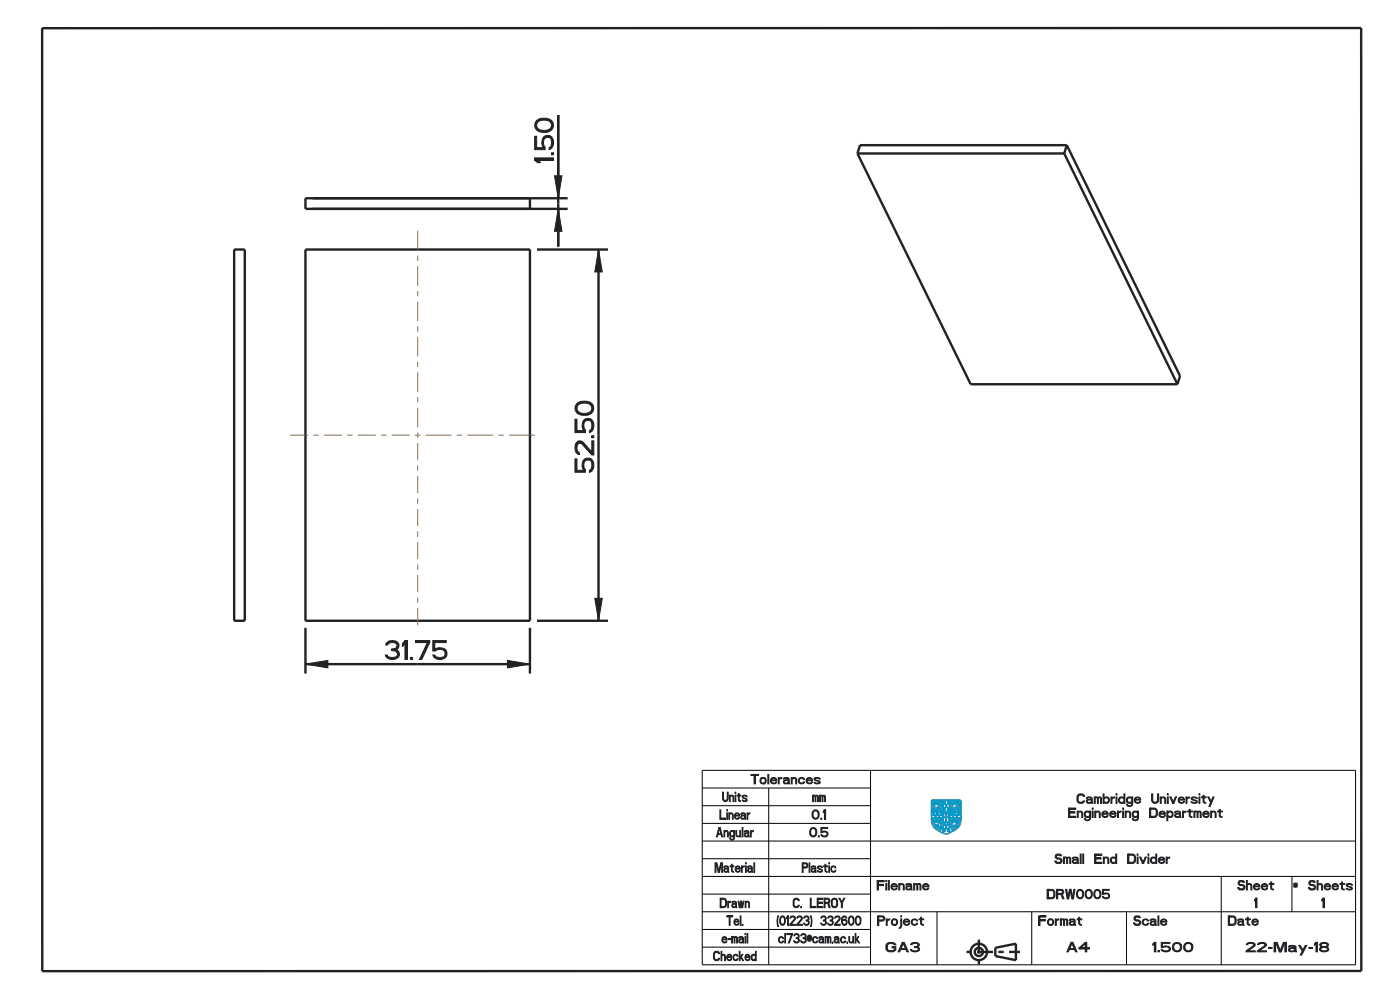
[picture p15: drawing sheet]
<svg xmlns="http://www.w3.org/2000/svg" width="297mm" height="210mm" viewBox="0 0 297 210" stroke-linecap="round" stroke-linejoin="round" font-family="sans-serif">
<defs><g id="words">
<g font-size="5.2" fill="#222226">
<text x="117.4" y="34.5" transform="rotate(-90 117.4 34.5)">1.50</text>
<text x="126" y="100.2" transform="rotate(-90 126 100.2)">52.50</text>
<text x="81.7" y="139.9">31.75</text>
</g>
<g font-size="2.6" fill="#222226">
<text x="159" y="166.3">Tolerances</text>
<text x="152.3" y="173.8">Linear</text>
<text x="152.9" y="170">Units</text>
<text x="171.5" y="173.8">0.1</text>
<text x="172.6" y="170">mm</text>
<text x="226" y="173.4">Engineering Department</text>
<text x="227.6" y="170.4">Cambridge University</text>
<text x="151.7" y="177.5">Angular</text>
<text x="171.5" y="177.5">0.5</text>
<text x="151" y="185">Material</text>
<text x="169.5" y="185">Plastic</text>
<text x="222.9" y="183.2">Small End Divider</text>
<text x="185.5" y="188.8">Filename</text>
<text x="223.5" y="190.7">DRW0005</text>
<text x="262.7" y="188.8">Sheet</text>
<text x="274.6" y="188.8"># Sheets</text>
<text x="152.9" y="192.5">Drawn</text>
<text x="153.5" y="196.3">Tel.</text>
<text x="165.1" y="196.3">(01223) 332600</text>
<text x="168.9" y="192.5">C. LEROY</text>
<text x="186.2" y="196.3">Project</text>
<text x="220.4" y="196.3">Format</text>
<text x="240.5" y="196.3">Scale</text>
<text x="260.6" y="196.3">Date</text>
<text x="265.8" y="192.5">1</text>
<text x="280" y="192.5">1</text>
<text x="151.7" y="203.8">Checked</text>
<text x="152.3" y="200">e-mail</text>
<text x="164.5" y="200">cl733@cam.ac.uk</text>
<text x="188.7" y="201.9">GA3</text>
<text x="226.9" y="201.9">A4</text>
<text x="244" y="201.9">1.500</text>
<text x="264.2" y="201.9">22-May-18</text>
</g>
</g></defs>
<path d="M205 201.9h11.4M207.7 204.5v-5.2" fill="none" stroke="#222226" stroke-width=".51" stroke-dasharray="1.1 1.1 3.4 1.1" stroke-linecap="butt"/>
<g fill="none" stroke="#222226" stroke-width=".51">
<path d="M8.9 6l279.9-.1v200.1h-279.8zM118.4 24.4v27.9M181.9 32.6l24 48.9h43.9M181.9 32.6h43.9M225.8 32.6l24 48.9M226.3 30.8l24 48.9-.5 1.8M226.3 30.8h-43.9l-.5 1.8M226.3 30.8l-.5 1.8M49.7 52.9h2.2v78.8h-2.2zM64.8 52.9h47.6v78.8h-47.6zM112.4 42.1v2.2M120.4 42.1h-55.6v2.2h55.6"/>
<path d="M211.2 201.1l4.3-.9v3.5l-4.3-.9z"/>
<circle cx="207.7" cy="201.9" r="1.75"/>
<circle cx="207.7" cy="201.9" r=".87"/>
</g>
<g fill="none" stroke="#09c" stroke-width=".38">
<path d="M197.6 173.5h2.5v3.2M197.8 170.4h.1M197.8 170.4v.1M197.8 170.5h.1M197.8 174.2l.3 .6 .6 .2-.1 .1h-.2v.3l.2 .1 .5-.6v.6h-.3v.3a.39 .39 0 0 0 .5-.1 .39 .39 0 0 0 .1-.5l.2 .3-.3 .4h.2l.1 .2a.78 .78 0 0 0 0-1.2M197.8 170.5l.3 .8M197.8 174.2h.1M197.9 170v.1M197.9 170.1v.1M197.9 170.4h-.1M197.9 170.2v.1M197.9 173.9h.1"/>
<path d="M197.9 171.6h.1M197.9 172h.1M197.9 170.3v.1M197.9 170h.1M197.9 173.9v.3M197.9 174.2h.1M197.9 173.8v.1M197.9 171.9h.1M197.9 171.9v.1M197.9 171.8v.1M197.9 173.8h.1M197.9 172.8h.3h-.3"/>
<path d="M197.9 171.5h.1M197.9 171.6l.1 .1M198 171.6v.1M198 173.8l.1 .2M198 170v.1M198 171.8h-.1M198 172h.1M198 171.7h.1M198 171.7v.1M198 172.7l.2 .1h-.2M198 171.5h.1M198 170.1h.1"/>
<path d="M198 172.7h.2M198 170.1l.1 .1M198.1 170.2h.1M198.1 171.9l-.1 .1M198.1 171.5h.1M198.1 170.2v.1M198.1 172.3v.7M198.1 174h.1M198.1 171.3h.1M198.1 171.9h.1M198.1 174v.1M198.1 171.3l.1 .1"/>
<path d="M198.1 170.7v.1M198.1 170.8h.1M198.1 171.5l.1 .1M198.1 174.1h.1M198.1 170.3v.1M198.1 170.4h.1M198.1 170.8l.1 .1M198.1 172.7h-.1M198.1 171.8l.1 .1M198.1 174.1l.1 .1M198.2 171.9h-.1M198.2 174.2h.1"/>
<path d="M198.2 170.7h-.1M198.2 171.5h.1M198.2 171.8h-.1M198.2 170.6v.1M198.2 171.8v.1M198.2 170.9h.1M198.2 171.8h.1M198.2 171.9h.1M198.2 174.2v.1M198.2 170.6h.1M198.2 170.4v.1M198.2 170.5h.1"/>
<path d="M198.2 171.3h.1M198.2 170.9v.1M198.2 170.5v.1M198.2 171.9v.1M198.2 174.4h.1M198.2 174.3h.1M198.2 174.3v.1M198.2 172h.1M198.3 171.9v.1M198.3 170.9l-.1 .1M198.3 174v.6l-.1-.2M198.3 172h.1"/>
<path d="M198.3 171.3l-.1 .1M198.3 171.5h-.1M198.3 171.2v.1M198.3 173.9v.1M198.3 173.3h.3M198.3 171.4v.1M198.3 173.9h.1M198.3 170.1l-.1 .1 .2 .3-.1 .4M198.3 171.9h.1M198.4 171.2h-.1M198.4 171.4h-.1M198.4 170.1h-.1"/>
<path d="M198.4 171.9h-.1M198.4 171.8v.1M198.4 171.4h.1M198.4 171.2h.1M198.4 171.8h.1M198.4 173.9h.1M198.4 170v.1M198.4 173.2h.2M198.4 173.8v.1M198.4 171.3v.1M198.4 170h.1M198.4 171.2v.1"/>
<path d="M198.4 171.7v.1M198.4 173.8h.1M198.4 173.2h.1h-.1M198.4 171.7h.1M198.4 170.2l.1 .2v-.1M198.4 170.2h.1M198.5 171.7h-.1M198.5 174v.2M198.5 174l.1 .2M198.5 174h.1M198.5 172.8v.7M198.5 170h-.1"/>
<path d="M198.5 171.6v.1M198.5 170h.1M198.5 170.2v.1M198.5 171.6h.1M198.5 170.5l.2-.1-.1 .2zM198.5 173.8h.1M198.5 170.7h.1M198.5 174.3l.2-.1v.3zM198.5 169.9v.1M198.6 171.6h-.1M198.6 171.5v.1M198.6 173.7l.1 .1"/>
<path d="M198.6 173.7l-.1 .1M198.6 169.9h.1M198.6 169.9h-.1M198.6 174.2h-.1M198.6 173.3h-.2M198.6 171.9h.1M198.6 169.9l.1 .1M198.6 173.3h.1M198.7 171.9h.1M198.7 170.3l.1-.1-.1 .2zM198.7 170h.1M198.7 172.8h.3h-.3"/>
<path d="M198.7 171.9l.3 .1M198.7 174.1l.1-.1-.1 .2zM198.7 171.6v.1M198.7 171.6h.1M198.7 173.8h.1M198.7 171.8l-.1 .1M198.7 171.7h.1M198.8 173.8h.1M198.8 170h.1M198.8 172.7h.1M198.8 170l.1 .1M198.8 171.6h.1"/>
<path d="M198.8 171.6h-.1M198.8 173.8l.1 .1M198.8 171.2l-.2 .3M198.8 172.3v.7M198.8 171.2h.1M198.8 174.3l.1 .2M198.9 174.3h-.1M198.9 170.4v.3l.5 .1M198.9 173.9h.1M198.9 170.1h.1M198.9 171.6h.1M198.9 174.5h.1"/>
<path d="M198.9 170.4h.1M198.9 174.2v.1M198.9 173.9v.1M198.9 172.7h-.1M198.9 171.6v.1M198.9 170.2h.1M198.9 174.2h.1M198.9 174.5l.1 .1M198.9 172.7l-.2 .1h.3M198.9 171.7h.1M198.9 174h.1M198.9 170.3v.1"/>
<path d="M199 174.1l-.1 .1M199 174v.1M199 174.6h.3M199 170.2v.1M199 170.3l.1 .2 .6 .3M199 171.7h.1M199 174.1h.1M199 170.2h.1M199 171.2h.1M199 174.1l.1 .2 .5 .2M199 171.2v.3M199 170.1v.1"/>
<path d="M199 172h.1M199 171.1h.1M199 171.1l-.2 .1M199 171.1v.1M199 171.5h.1M199.1 171.1h-.1M199.1 171.7h-.1M199.1 171.5v.1M199.1 173.3h.3h-.3M199.1 171.1h.1M199.1 171.6v.1M199.1 171.6h.1"/>
<path d="M199.1 173.2h.2M199.2 170.2v.1M199.2 170.3l.2 .1M199.2 171.1h.1M199.2 170.2h.1M199.2 170.2l.4 .1M199.2 173.2h.1M199.2 174v.1M199.2 174.1l.1 .1M199.2 174h.1M199.2 171.1v.1M199.2 171.2h.1"/>
<path d="M199.2 174l.5 .1M199.2 172.8v.6M199.2 171.3l.1 .1M199.3 171.3h-.1M199.3 171.4h.1M199.3 171.3h.1M199.3 171.4v.1M199.3 173.1h-.1M199.3 171.5h.1M199.3 171.3v.1M199.3 174.6h.1M199.3 171.7l.1 .1"/>
<path d="M199.3 174.2h.1M199.4 171.6l-.4 .4M199.4 171.8h.1M199.4 171.5h.1M199.4 171.6h.1M199.4 171.5v.1M199.4 171.7h-.1M199.4 173.2h-.3M199.4 174.6h.1M199.4 171.6v.1M199.4 174.2l.2 .1M199.4 170.8h.1"/>
<path d="M199.4 171.4h.1M199.4 170.4h.1M199.4 171.9l.1 .1M199.4 171.8v.1M199.4 170.4l.4 .2M199.4 172.8h.4h-.3M199.5 174.6h.1M199.5 172h.1M199.5 171.6h.1M199.5 171.6h-.1M199.5 170.8h.1M199.5 171.4v.1"/>
<path d="M199.5 171l.1 .1M199.5 172.7l.3 .1h-.3M199.5 171.5l.1 .1M199.5 171.6l.1 .1M199.5 171h.1M199.6 172.7h.1M199.6 174.9h.1M199.6 174.5h.1M199.6 174.8v.1M199.6 171.1v.1M199.6 174.5l.1 .1M199.6 171.6v.1"/>
<path d="M199.6 174.8h.1M199.6 171.2l.1 .1M199.6 171h-.1M199.6 174.6h.1M199.6 171h.1M199.6 170.8h.1M199.6 172h-.1M199.6 174.3h.1M199.6 172.3v.7M199.6 174.6l.1 .1M199.6 170.3h.1M199.6 171.9h.1"/>
<path d="M199.7 169.9l-.7 .2M199.7 173.9a.43 .43 0 0 0-.7 .2M199.7 174.6h.1M199.7 174.8h.1M199.7 171.9h-.1M199.7 174.7h.1M199.7 170.8h.1M199.7 174.3h.1M199.7 172.7h-.1M199.7 171.9v.1M199.7 171.9h.1M199.7 169.9h.1"/>
<path d="M199.7 173.8v.1M199.7 174.1h.1M199.7 174.3l.1 .1M199.7 172h.1M199.7 169.9v.1M199.7 173.8h.1M199.7 171.3h.1M199.7 173.7l.1 .1M199.7 173.7v.1M199.7 170l.1 .1-.2 .2M199.7 171h.1M199.8 173.8h.1"/>
<path d="M199.8 171.2h.1M199.8 174.4h.1M199.8 170.6h.1M199.8 171.3h.1M199.8 171h-.1M199.8 174.4l.1 .2M199.8 174.8h.1M199.8 173.8v.1M199.8 171.2v.1M199.8 170.6v.3M199.8 170.9v.1M199.8 174l-.1 .1"/>
<path d="M199.8 173.9h.1M199.8 174.7v.1M199.8 171.3l.1 .6-.2 .1M199.8 174h.1M199.8 170.9h.1M199.8 173.9v.1M199.9 174.7h-.1M199.9 174.6v.1M200 172.3h1.5v1.1h-1.5v-1.1M200.1 172.5h.1M200.1 172.5v.8M200.1 169.7v2.5h-2.5"/>
<path d="M200.1 172.7h.1M200.1 173.2h.1M200.2 173.2h.1M200.2 173.2h-.1M200.2 172.7h.1M200.2 172.7h-.1M200.2 171.8h.3M200.2 176.2h.3l-.3 .1M200.2 171.7l.3 .1h-.3M200.2 172.2l.2 .1v.3h-.2zM200.3 176.2h.1M200.3 171.7h.1"/>
<path d="M200.3 170.5h.2M200.3 174.8l.2 .1h-.3M200.3 172.7h-.1M200.3 173.2h.1M200.3 173.2h-.1M200.3 172.7h.1M200.3 176.1h.1l-.1 .1M200.3 171.3v.7M200.3 175.8v.6M200.3 171.3l.1 .6M200.3 175.8l.1 .6M200.4 170v.7"/>
<path d="M200.4 175.1v-.7v.7M200.4 172.5h.2M200.4 171.6h-.1M200.4 170.4h-.1M200.4 174.8h-.1M200.5 170.5h-.3M200.5 174.9l-.3 .1M200.5 171.8h-.3M200.5 176.3h-.3M200.5 172.9h.4l-.2 .1zM200.5 172.9h.1M200.5 175.6h.4"/>
<path d="M200.5 174.2h.4M200.6 175.5h.2M200.6 174.2h.2M200.6 171.1h.2M200.6 172.3l.2-.1v.4h-.2zM200.7 177h.1M200.7 173.8v.6M200.7 175.1v.6M200.7 170.7v.6M200.8 174.1h-.1M200.8 175.4h-.1M200.8 176.9l-.1 .1"/>
<path d="M200.8 171h-.1M200.8 176.9h.1M200.8 172.5h.2M200.8 175.5h-.2M200.8 174.2h-.2M200.9 171.1l-.3 .1M200.9 174.2l-.4 .1M200.9 175.6h-.4M200.9 174.9h.3l-.3 .1M200.9 176.3l.3-.1-.3 .1M200.9 171.8h.4h-.4M200.9 176.9h-.1"/>
<path d="M201 170.5h.3M201 171.7l.2 .1h-.2M201 176.9h-.1M201 171.7h.2M201 172.3h.2v.2h-.2zM201 170.5h.2M201.1 175.8v.6M201.1 175.1v-.7v.7M201.1 171.3v.7M201.1 174.4v.7M201.1 171.3v.6M201.1 170v.7"/>
<path d="M201.1 174.8h-.1h.1M201.1 176.1h-.1h.1M201.1 173.2h.1M201.2 171.6h-.2M201.2 173.2h.1M201.2 173.2h-.1M201.2 172.7h.1M201.2 176.2h-.3h.3M201.2 174.8l-.3 .1h.3M201.2 170.4h-.1M201.2 172.4h.2M201.2 170.5h-.2"/>
<path d="M201.3 170.5h-.4M201.3 173.2h.1M201.3 172.7h.1M201.3 172.7h-.1M201.4 172.5v.8M201.4 176.7a3.2 3.2 0 0 0 2.4-2.3v-4.7h-6.2v4.3a2.41 2.41 0 0 0 1.7 2.3l1.4 .7M201.4 176.7l-.4 .2M201.4 169.7v2.5h2.4M201.5 174.2h.1M201.5 174.2l.1 .1M201.6 170.4h.1M201.6 174.3v.1"/>
<path d="M201.6 170.4v.1M201.6 174.4v.1M201.6 173.8v.1M201.6 174.4h.1M201.6 174.5l.2 .4M201.6 173.9h.1M201.6 173.9v.1M201.6 170.3h.1M201.6 172.8h.3h-.3M201.6 174l-.1 .1M201.6 170.5l.3 .8M201.6 170l.1 .1"/>
<path d="M201.7 170.1l-.1 .2M201.7 173.8h.1M201.7 173.8h-.1M201.7 171.6h.1M201.7 171.5v.1M201.7 171.5h.1M201.7 171.9h.1M201.7 172.7h.2M201.7 171.8v.1M201.7 173.8l.1 .1M201.7 171.8h.1M201.7 171.9v.1"/>
<path d="M201.7 170h.1M201.7 170h-.1M201.7 172h.1M201.8 171.6h.1M201.8 170v.1M201.8 171.9h-.1M201.8 172.3v.7M201.8 171.7h.1M201.8 174.9v.1M201.8 173.9h.1M201.8 171.9v.1M201.8 171.5h.1"/>
<path d="M201.8 171.5h-.1M201.8 173.9v.1M201.8 171.6v.1M201.8 174h.1M201.8 171.9h.1M201.8 174l.1 .1M201.8 172.7h-.1M201.8 170.1h.1M201.9 171.9h-.1M201.9 174.1h.1M201.9 174.6h.1M201.9 174.1v.1"/>
<path d="M201.9 170.2v.1M201.9 174.2h.1M201.9 171.5h.1M201.9 174.2l.1 .1M201.9 174.6v.1M201.9 171.9h.1M201.9 174.4v.2M201.9 174.7h.1M201.9 171.3h.1M201.9 174.4h.1M201.9 172.8h-.2M201.9 170.3h.1"/>
<path d="M201.9 170.3l.1 .1M201.9 170.8h.1M201.9 171.8h.1M201.9 174l.2 .3-.1 .4M202 174.7h.1M202 174.3l-.1 .1M202 170.4h.1M202 170.8v.1M202 171.9h-.1M202 170.6l-.1 .2M202 174.3h.1M202 173.9l-.1 .1"/>
<path d="M202 171.8h-.1M202 170.9h.1M202 170.6h.1M202 171.8h.1M202 171.8v.1M202 173.9h.1M202 170.2l.2 .3-.2 .4M202 170.4v.1M202 171.3h.1M202 171.9h.1M202 170.5v.1M202 170.5h.1"/>
<path d="M202 170.1v.1M202 171.5h.1M202 173.3h.4M202.1 171.5h-.1M202.1 171.9h.1M202.1 171.5h.1M202.1 173.8l-.1 .1M202.1 171.4v.1M202.1 171.2l-.2 .1M202.1 173.2h.2M202.1 171.4h.1M202.1 173.8h.1"/>
<path d="M202.1 171.2h.1M202.2 170h.1M202.2 171.8l-.1 .1M202.2 171.8h.1M202.2 171.4h-.1M202.2 170l-.2 .1M202.2 171.7v.1M202.2 174l.1 .1zM202.2 174h.1M202.2 171.1h.1M202.2 171.3v.1M202.2 172.8v.6"/>
<path d="M202.2 171.7h.1M202.2 171.1v.1M202.2 171.3h.1M202.2 171.2v.1M202.2 170.2l.1 .1v-.1M202.2 173.7v.1M202.2 170.2h.1M202.3 171.6l-.1 .1M202.3 173.1h-.1M202.3 171.6h.1M202.3 169.9l-.1 .1M202.3 169.9h.1"/>
<path d="M202.3 174.2h.1l-.1 .2zM202.3 174.2h.1M202.3 170.2h.1M202.3 173.7h.1M202.3 173.7h-.1M202.3 170.4h.2l-.1 .2zM202.3 173.2h-.2M202.3 173.7l.2 .1M202.4 170.4h.1M202.4 173.3h.1M202.4 169.9h.1M202.4 171.5l-.1 .1"/>
<path d="M202.4 169.9h-.1M202.4 171.5h.1M202.4 174v.1zM202.4 172.8h.3M202.4 169.9l.1 .1M202.4 171.9h.1M202.5 170.2v.1zM202.5 172.7h.2M202.5 173.8h.1M202.5 171.4l-.1 .1M202.5 171.6h.1M202.5 174h.1"/>
<path d="M202.5 171.7l-.1 .2M202.5 171.4h.1M202.5 171.6v.1M202.5 171.7h.1M202.5 170h.1M202.5 173.8l.1 .1M202.6 172.3v.7M202.6 170.2h-.1M202.6 170h.1M202.6 171.3l-.1 .1M202.6 172.3v.6M202.6 171.5v.1"/>
<path d="M202.6 171.5l-.1 .1M202.6 170l.1 .1M202.6 173.9h.1M202.6 171.6h.1M202.6 173.9l.1 .1M202.6 170.4l.1 .3M202.6 172.6h-.1M202.6 171.2v.1M202.6 174.1v.2l.1 .2M202.7 170.4h-.1M202.7 171.1l-.1 .1M202.7 174.1h-.1"/>
<path d="M202.7 171.6h.1M202.7 174.5h.1M202.7 174.1h.1M202.7 174v.1M202.7 170.3v.1M202.7 170.1h.1M202.7 172.7h-.3M202.7 170.1v.1M202.7 174.5l.6 .1a.45 .45 0 0 1-.5-.2 .45 .45 0 0 1 .2-.6h.5l.1 .2-.3 .2-.4-.1a.53 .53 0 0 1 .5 .7l-.5 .7-.2-.3 .3-.2-.2-.1-.1 .3a.78 .78 0 0 1-.7 .8l-.2 .1v-.2l.2-.3 .4-.1v-.5a.67 .67 0 0 1-.8 .5v-.3l.4-.1v-.2l-.2 .1M202.7 170.3h.1M202.7 172.8h.1M202.7 170.7h.1"/>
<path d="M202.7 170.2v.1M202.8 170.2h.1M202.8 170.2l.1 .2 .4 .3M202.8 170.7h.3M202.8 171.6h.1M202.8 171.2l.1 .3M202.8 171.2h.1M202.8 171.1h-.1M202.8 171.1v.1M202.8 173.3h.3h-.3M202.8 171.1h.1M202.9 171.1h-.1"/>
<path d="M202.9 171.5h.1M202.9 171.6h-.1M202.9 171.1h.1M202.9 171.6h.1M202.9 171.5v.1M203 170.2l.2 .1M203 171.1h.1M203 170.2h.1M203 172.8v.6M203 170.1v.1M203 170.1h.1M203 173.1h-.1l.1 .1"/>
<path d="M203 170.1l.5 .1M203 171.3h.1M203 169.9l-.2 .3M203 169.9h.1M203.1 171.3h-.1M203.1 171.3v.1M203.1 171.4h.1M203.1 173.2h-.3h.3M203.1 171.3h.1M203.1 169.9l.3 .1M203.1 171.6a.38 .38 0 0 1-.2 .4 .38 .38 0 0 1-.4-.1M203.1 170.7l.1 .1"/>
<path d="M203.1 171.6h.1M203.1 171.7h.1M203.1 171.4l.1 .1M203.2 171.7v.1M203.2 170.7v.1M203.2 171.5h.1M203.2 171.3v.1M203.2 170.3v.1M203.2 171.6l-.1 .1M203.2 171.5l-.1 .1M203.2 171.6h.1M203.2 172.8h.3h-.3"/>
<path d="M203.2 171.4h.1M203.2 170.4h.2M203.2 171.8h.1M203.2 170.8h.1M203.2 171.9h.1M203.2 171.8v.1M203.3 171.9h.1M203.3 171.6h.1M203.3 171.4h.1M203.3 170.8h.1M203.3 172.7h.1M203.3 171.4l.1 .1"/>
<path d="M203.3 171h.1M203.3 171l.2 .2M203.3 170.7h.1M203.4 172.3v.7M203.4 171.9h-.1M203.4 170.7h.1M203.4 170.9l.1 .1M203.4 170.9l-.1 .1M203.4 170.8h.1M203.4 171.9h.1M203.4 170.4h.1M203.4 171.5h.1"/>
<path d="M203.4 172.7h-.1M203.4 171.5v.1M203.4 170.4l.2 .4M203.4 172.7l-.2 .1h.3M203.5 171.9h.1M203.5 171.9h-.1M203.5 170.7v.1M203.5 170h-.1M203.5 171h.1M203.5 170.8h.1M203.5 170.2h.1M203.5 171.2h.1"/>
<path d="M203.5 169.9h.1M203.5 169.9v.1M203.6 169.9v.1M203.6 170h.1M203.6 171.1v.1M203.6 171.1h.1M203.6 171.2h.1M203.6 170l-.1 .2M203.6 171.2l.1 .7M203.6 170.9l-.1 .1M203.6 170.9h.1M203.6 171.9h.1"/>
<path d="M203.6 170.8v.1M203.6 170.8h.1M203.7 171.9h-.1M203.8 173.5h-2.4v3.2M203.8 174v.1"/>
<circle cx="198.1" cy="172.4" r=".06"/>
<circle cx="198.5" cy="172.9" r=".04"/>
<circle cx="198.5" cy="172.9" r=".06"/>
<circle cx="198.8" cy="172.4" r=".04"/>
<circle cx="199.2" cy="172.9" r=".04"/>
<circle cx="199.2" cy="172.9" r=".06"/>
<circle cx="199.6" cy="172.4" r=".04"/>
<circle cx="200.3" cy="175.9" r=".04"/>
<circle cx="200.3" cy="171.4" r=".06"/>
<circle cx="200.3" cy="175.9" r=".06"/>
<circle cx="200.4" cy="170.1" r=".04"/>
<circle cx="200.4" cy="174.5" r=".04"/>
<circle cx="200.4" cy="174.5" r=".06"/>
<circle cx="200.7" cy="173.8" r=".04"/>
<circle cx="200.7" cy="175.2" r=".04"/>
<circle cx="200.7" cy="173.8" r=".06"/>
<circle cx="200.7" cy="175.2" r=".06"/>
<circle cx="200.7" cy="170.8" r=".04"/>
<circle cx="201" cy="172.1" r=".04"/>
<circle cx="201.1" cy="174.5" r=".04"/>
<circle cx="201.1" cy="175.8" r=".04"/>
<circle cx="201.1" cy="174.5" r=".06"/>
<circle cx="201.1" cy="171.4" r=".04"/>
<circle cx="201.1" cy="171.4" r=".06"/>
<circle cx="201.1" cy="170.1" r=".04"/>
<circle cx="201.8" cy="172.4" r=".04"/>
<circle cx="201.8" cy="172.4" r=".06"/>
<circle cx="202.2" cy="172.8" r=".04"/>
<circle cx="202.2" cy="172.5" r=".04"/>
<circle cx="202.2" cy="172.8" r=".06"/>
<circle cx="202.6" cy="172.4" r=".04"/>
<circle cx="202.6" cy="172.4" r=".06"/>
<circle cx="203" cy="172.9" r=".04"/>
<circle cx="203.4" cy="172.4" r=".04"/>
</g>
<path d="M117.6 37.3h1.6l-.8 4.8z" fill="#222226"/>
<path d="M117.6 37.3h1.6l-.8 4.8z" fill="none" stroke="#222226" stroke-width=".21"/>
<path d="M118.4 44.3l.8 4.8h-1.6z" fill="#222226"/>
<path d="M118.4 44.3l.8 4.8h-1.6z" fill="none" stroke="#222226" stroke-width=".21"/>
<path d="M113.9 52.9h15.1M127 52.9v78.8M113.9 131.7h15.1" fill="none" stroke="#222226" stroke-width=".51"/>
<path d="M126.2 126.9h1.6l-.8 4.8z" fill="#222226"/>
<path d="M126.2 126.9h1.6l-.8 4.8z" fill="none" stroke="#222226" stroke-width=".21"/>
<path d="M127 52.9l.8 4.8h-1.6z" fill="#222226"/>
<path d="M127 52.9l.8 4.8h-1.6z" fill="none" stroke="#222226" stroke-width=".21"/>
<path d="M64.8 133.2v9.7M112.4 133.2v9.7M64.8 140.9h47.6" fill="none" stroke="#222226" stroke-width=".51"/>
<path d="M64.8 140.9l4.8-.8v1.6z" fill="#222226"/>
<path d="M64.8 140.9l4.8-.8v1.6z" fill="none" stroke="#222226" stroke-width=".21"/>
<path d="M107.7 140.1l4.7 .8-4.7 .8z" fill="#222226"/>
<path d="M107.7 140.1l4.7 .8-4.7 .8z" fill="none" stroke="#222226" stroke-width=".21"/>
<path d="M188.2 200.2a1.41 1.41 0 0 1 1.8 .2h-.3a.87 .87 0 0 0-1.4 .2v.6a.91 .91 0 0 0 1.4 .2v-.3h-.5v-.3h.8v.7a1.16 1.16 0 0 1-1.6 .3 1.16 1.16 0 0 1-.2-1.6z" fill="#222226"/>
<path d="M188.2 200.2a1.41 1.41 0 0 1 1.8 .2h-.3a.87 .87 0 0 0-1.4 .2v.6a.91 .91 0 0 0 1.4 .2v-.3h-.5v-.3h.8v.7a1.16 1.16 0 0 1-1.6 .3 1.16 1.16 0 0 1-.2-1.6z" fill="none" stroke="#222226" stroke-width=".21"/>
<path d="M165 194.3h.1l-.1 1 .1 1.2a1.07 1.07 0 0 1-.3-1.2z" fill="#222226"/>
<path d="M165 194.3h.1l-.1 1 .1 1.2a1.07 1.07 0 0 1-.3-1.2z" fill="none" stroke="#222226" stroke-width=".21"/>
<path d="M222.1 188.7h.3v2h-.3z" fill="#222226"/>
<path d="M222.1 188.7h.3v2h-.3z" fill="none" stroke="#222226" stroke-width=".21"/>
<path d="M222.4 188.7h1l.4 .4v1.1l-.4 .4-1 .1v-.3h.9l.3-.4-.2-1-1-.1z" fill="#222226"/>
<path d="M222.4 188.7h1l.4 .4v1.1l-.4 .4-1 .1v-.3h.9l.3-.4-.2-1-1-.1z" fill="none" stroke="#222226" stroke-width=".21"/>
<path d="M233.9 188.7h1.4v.2h-1.2v.7l.5-.2v.2l-.7 .2z" fill="#222226"/>
<path d="M233.9 188.7h1.4v.2h-1.2v.7l.5-.2v.2l-.7 .2z" fill="none" stroke="#222226" stroke-width=".21"/>
<path d="M234.6 189.4a.68 .68 0 0 1 .8 .8 .68 .68 0 0 1-1.1 .4l-.4-.4h.2a.58 .58 0 0 0 .6 .2 .58 .58 0 0 0 .5-.5l-.3-.3h-.3z" fill="#222226"/>
<path d="M234.6 189.4a.68 .68 0 0 1 .8 .8 .68 .68 0 0 1-1.1 .4l-.4-.4h.2a.58 .58 0 0 0 .6 .2 .58 .58 0 0 0 .5-.5l-.3-.3h-.3z" fill="none" stroke="#222226" stroke-width=".21"/>
<g fill="none" stroke="#000" stroke-width=".21">
<path d="M149 163.4h138.6v41.3h-138.6zM149 178.4h138.6M149 174.7h35.7M149 170.9h35.7M149 167.2h35.7M163.1 167.2v37.5M184.7 163.4v41.3M149 197.2h35.7M149 193.4h138.6M149 189.7h35.7M149 185.9h138.6M149 182.2h35.7"/>
<path d="M198.8 193.4v11.3M218.9 193.4v11.3M239 193.4v11.3M259.1 185.9v18.8M274.1 185.9v7.5M149 200.9h35.7"/>
</g>
<g fill="none" stroke="#963" stroke-width=".21">
<path d="M88.6 49v4.1M88.6 54.2v1.2M88.6 56.5v4.1M88.6 61.7v1.2M88.6 64v4.1M88.6 69.2v1.2M88.6 71.5v4.1M88.6 76.7v1.2M88.6 79v4.1M61.6 92.3h3.8M66.5 92.3h1.1M68.7 92.3h3.8"/>
<path d="M73.7 92.3h1.1M75.9 92.3h3.8M80.9 92.3h1.1M83.1 92.3h3.8M88 92.3h1.2M88.6 84.2v1.2M88.6 86.5v4.1M88.6 91.7v1.2M88.6 94v3.6M88.6 98.7v1.2M90.3 92.3h5.5M96.9 92.3h1.1"/>
<path d="M99.1 92.3h5.5M105.7 92.3h1.2M108 92.3h5.4M88.6 101v3.6M88.6 105.7v1.2M88.6 108v3.6M88.6 112.7v1.2M88.6 115v3.6M88.6 119.7v1.2M88.6 122v3.6M88.6 126.7v1.2M88.6 129v3.6"/>
</g>
<use href="#words"/>
</svg>
